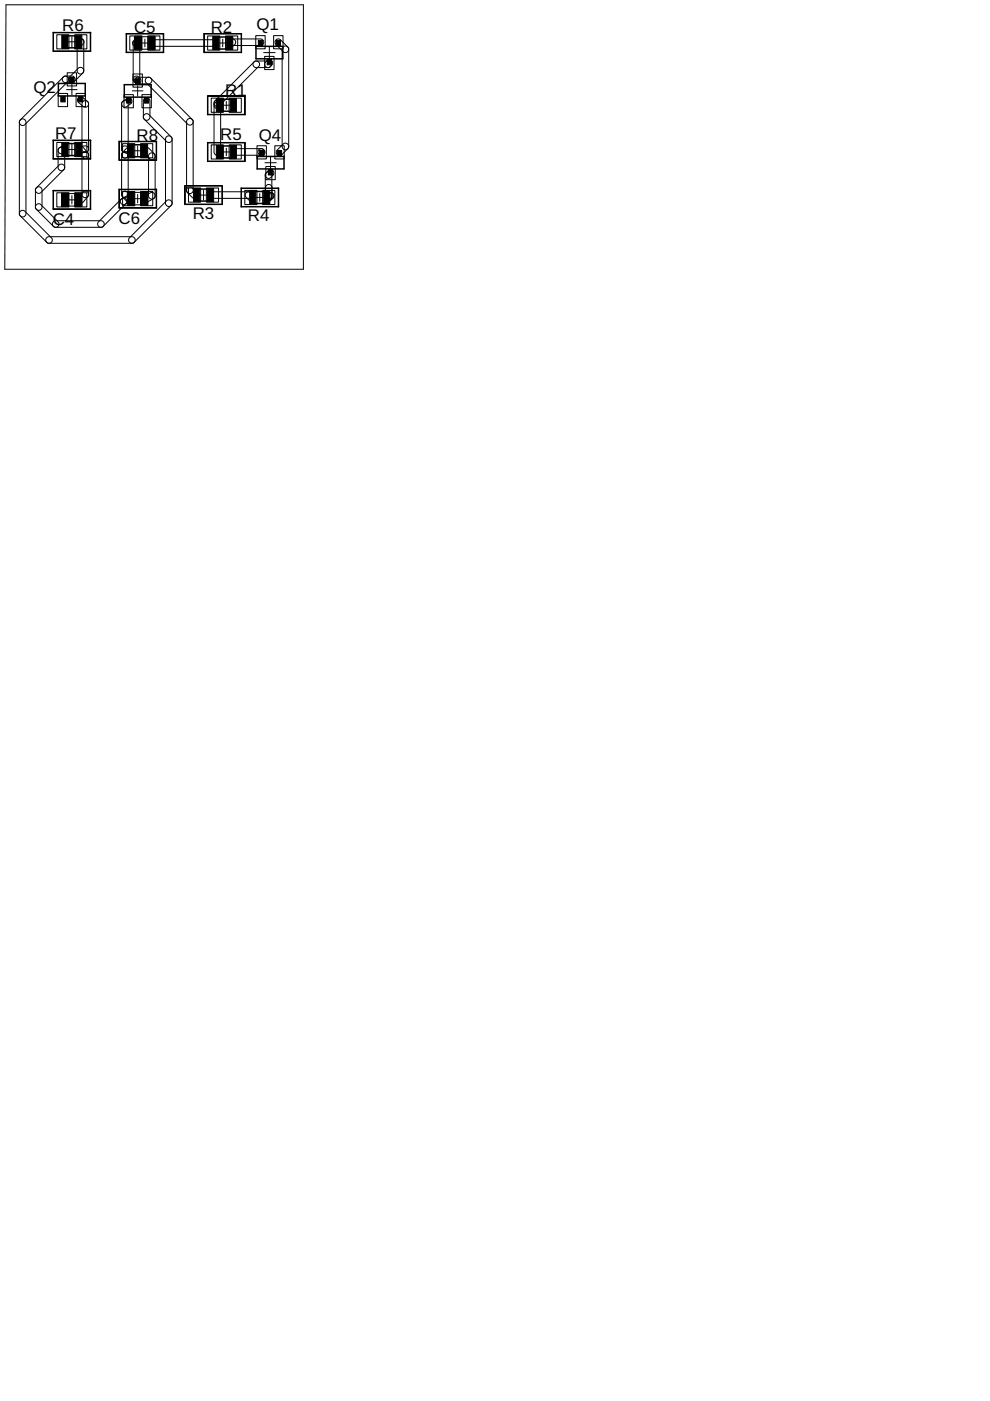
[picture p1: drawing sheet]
<svg xmlns="http://www.w3.org/2000/svg" width="210mm" height="297mm" viewBox="0 0 210 297" stroke-linecap="round" stroke-linejoin="round" font-family="sans-serif">
<defs><g id="words">
<g font-size="3.6">
<text x="13.2" y="6.6">R6</text>
<text x="28.4" y="7.1">C5</text>
<text x="44.7" y="7.1">R2</text>
<text x="54.4" y="6.3">Q1</text>
<text x="7.1" y="19.8">Q2</text>
<text x="47.7" y="20.3">R1</text>
<text x="11.7" y="29.4">R7</text>
<text x="28.9" y="29.9">R8</text>
<text x="46.7" y="29.7">R5</text>
<text x="54.9" y="29.9">Q4</text>
<text x="11.2" y="47.7">C4</text>
<text x="25.1" y="47.4">C6</text>
<text x="40.9" y="46.4">R3</text>
<text x="52.5" y="46.9">R4</text>
</g>
</g></defs>
<g fill="none" stroke="#000" stroke-width=".21">
<path d="M1.3 1h63v56.1h-63.3zM12 7.4h2.6v3h-2.6zM12.3 19.8h2v2.8h-2zM13.4 16.4l.4-.3h1.5a.7 .7 0 0 1 .6 .7 .7 .7 0 0 1-.6 .7h-1.5a.69 .69 0 0 1-.4-1.1zM14.1 19h2.2M14.2 8.9h2.1M14.2 15.4h2v2.8h-2zM14.7 16.4l1.9-2a.7 .7 0 0 1 1 .1 .7 .7 0 0 1 0 .9l-1.9 2a.7 .7 0 0 1-1-.1 .7 .7 0 0 1 0-.9zM15.2 7.8v2.1M15.2 17.9v2.2M15.8 7.4h2.6v3h-2.6zM16.1 19.8h2v2.8h-2z"/>
<path d="M16.5 8.5a.7 .7 0 0 1 .7-.2 .7 .7 0 0 1 .6 .5v6.3a.7 .7 0 0 1-.7 .6 .7 .7 0 0 1-.7-.6v-6.3zM27.5 7.6h2.6v3h-2.6zM28.1 19.3h2.2M28.2 15.7h2v2.8h-2zM28.4 16.4l.3-.2a1 1 0 0 1 1.1 1.2l-.3 .3a1 1 0 0 1-1.2-1.1zM28.4 8.8a.7 .7 0 0 1 .7-.2 .7 .7 0 0 1 .5 .6v7.7a.7 .7 0 0 1-.7 .6 .7 .7 0 0 1-.7-.6v-7.7zM28.6 16.7l.5-.3h2.5a.7 .7 0 0 1 .6 .7 .7 .7 0 0 1-.6 .7h-2.5a.69 .69 0 0 1-.5-1.1zM29.2 18.2v2.2M29.9 9.1h1.6M30 10.4h1.5M30 7.8h1.4M30.7 8.3v1.6"/>
<path d="M30.9 16.7l.5-.3 .5 .1 8.9 8.9a.69 .69 0 0 1-.1 .9 .69 .69 0 0 1-.9 .1l-8.9-8.9-.1-.3zM31.3 7.6h2.6v3h-2.6zM32.1 8.7l.4-.3h12.9a.7 .7 0 0 1 .6 .7 .7 .7 0 0 1-.6 .7h-12.9a.69 .69 0 0 1-.4-1.1zM44 7.6h2.6v3h-2.6zM46.4 9.1h1.6M47.2 8.3v1.6M47.8 7.6h2.6v3h-2.6zM48.6 8.7a.74 .74 0 0 1 .9-.4 .74 .74 0 0 1 .4 .9 .77 .77 0 0 1-.8 .6 .77 .77 0 0 1-.7-.8zM48.7 8.5l.5-.2h6.1a.7 .7 0 0 1 .6 .7 .7 .7 0 0 1-.6 .7h-6.1a.69 .69 0 0 1-.5-1.2zM53.8 13.2l.5-.3h2.6a.7 .7 0 0 1 .6 .7 .7 .7 0 0 1-.6 .7h-2.6a.69 .69 0 0 1-.5-1.1zM53.9 13.1a.69 .69 0 0 1 .9 0 .69 .69 0 0 1 .1 1l-8.4 8.3a.69 .69 0 0 1-.9 0 .69 .69 0 0 1-.1-.9zM54.2 7.6h2v2.8h-2z"/>
<path d="M55.9 11.2h2.4M56.1 12h2v2.8h-2zM56.7 12.8a.69 .69 0 0 1 .9 .1 .69 .69 0 0 1 .1 .9l-.4 .4a.69 .69 0 0 1-1-.1 .69 .69 0 0 1 0-.9zM57.1 9.9v2.5M58 7.6h2v2.8h-2zM58.5 8.5l.2-.2h.6l1.8 1.7a.69 .69 0 0 1-.1 .9 .69 .69 0 0 1-.9 .1l-1.7-1.8zM60 10a.7 .7 0 0 1 .7-.2 .7 .7 0 0 1 .5 .6v20.7a.7 .7 0 0 1-.7 .7 .7 .7 0 0 1-.7-.7v-20.7zM4.3 25.5l9.2-9.2a.69 .69 0 0 1 .9 0 .69 .69 0 0 1 .1 1l-9.3 9.2a.69 .69 0 0 1-.9-.1 .69 .69 0 0 1 0-.9zM4.3 25.5a.7 .7 0 0 1 .7-.3 .7 .7 0 0 1 .5 .6v19.6a.7 .7 0 0 1-.7 .6 .7 .7 0 0 1-.7-.6v-19.6zM7.8 39.8a.69 .69 0 0 1 1.1 .4v3.8a.7 .7 0 0 1-.7 .6 .7 .7 0 0 1-.7-.6v-3.8zM12 30.2h2.6v3h-2.6zM12.4 31.5l.7-.4a.71 .71 0 0 1 .8 .2 .71 .71 0 0 1-.1 1l-.5 .3a.71 .71 0 0 1-.8-.3 .71 .71 0 0 1-.1-.8z"/>
<path d="M12.5 31.5a.7 .7 0 0 1 .7-.3 .7 .7 0 0 1 .5 .6v3.8a.7 .7 0 0 1-.7 .6 .7 .7 0 0 1-.7-.6v-3.8zM12.6 34.9a.69 .69 0 0 1 .9 .1 .69 .69 0 0 1 .1 .9l-5 5a.69 .69 0 0 1-.9-.1 .69 .69 0 0 1 0-.9zM14 31.7h2.4M15.2 30.5v2.4M15.8 30.2h2.6v3h-2.6zM16.6 31.2l.3-.2 .5 .1 1.3 1.3a.7 .7 0 0 1-.2 1 .7 .7 0 0 1-.9 0l-1.2-1.5zM16.6 31.2l1.5-.3a.7 .7 0 0 1 .7 .7 .7 .7 0 0 1-.6 .7l-1.1 .1a.71 .71 0 0 1-.6-.5 .71 .71 0 0 1 .1-.7zM16.7 20.7l.7-.2 1.2 1.1a.7 .7 0 0 1 0 .9 .7 .7 0 0 1-.9 .1l-1.2-1.1-.1-.5zM17.5 21.6a.7 .7 0 0 1 .8-.2 .7 .7 0 0 1 .5 .5v9.8a.7 .7 0 0 1-.7 .6 .7 .7 0 0 1-.7-.6v-9.8zM17.5 32.4a.7 .7 0 0 1 .8-.2 .7 .7 0 0 1 .5 .5v8.6a.7 .7 0 0 1-.7 .6 .7 .7 0 0 1-.7-.6v-8.6zM25.9 21.6a.7 .7 0 0 1 .8-.2 .7 .7 0 0 1 .5 .5v9.8a.7 .7 0 0 1-.7 .6 .7 .7 0 0 1-.7-.6v-9.8zM25.9 32.4a.7 .7 0 0 1 .8-.2 .7 .7 0 0 1 .5 .5v8.6a.7 .7 0 0 1-.7 .6 .7 .7 0 0 1-.7-.6v-8.6z"/>
<path d="M26 30.5h2.6v3h-2.6zM26 21.5l.9-.7a.7 .7 0 0 1 1 .2 .7 .7 0 0 1-.1 1l-1 .6a.7 .7 0 0 1-.9-.1 .7 .7 0 0 1 .1-1zM26 31.1l.7-.2 .9 .4a.71 .71 0 0 1 .3 .9 .71 .71 0 0 1-.8 .4l-1.1-.5-.2-.5zM26.3 20.1h2v2.8h-2zM26.8 31.4a.7 .7 0 0 1 1 0 .7 .7 0 0 1 .1 1l-1 1a.7 .7 0 0 1-.9-.1 .7 .7 0 0 1-.1-.9zM28.2 32h2M29.2 30.9v2.1M29.8 30.5h2.6v3h-2.6zM30.1 20.1h2v2.8h-2zM30.5 24.4l.5-.3 .5 .2 4.8 4.8a.69 .69 0 0 1 0 .9 .69 .69 0 0 1-.9 .1l-4.9-4.9-.1-.3zM30.5 21a.7 .7 0 0 1 .8-.2 .7 .7 0 0 1 .5 .6v3.5a.7 .7 0 0 1-.7 .6 .7 .7 0 0 1-.7-.6v-3.5zM30.7 31.4l.5-.1 .3 .1 1.3 1.3a.71 .71 0 0 1-.1 .9 .71 .71 0 0 1-1 .1l-1.3-1.5v-.5z"/>
<path d="M31.6 32.7a.7 .7 0 0 1 .8-.3 .7 .7 0 0 1 .5 .6v8.6a.7 .7 0 0 1-.7 .6 .7 .7 0 0 1-.7-.6v-8.6zM35.2 29.1a.7 .7 0 0 1 .8-.3 .7 .7 0 0 1 .5 .6v13.8a.7 .7 0 0 1-.7 .6 .7 .7 0 0 1-.7-.6v-13.8zM39.7 39.9l.3-.2h.5l1.3 1.2a.71 .71 0 0 1-.1 1 .71 .71 0 0 1-.9 0l-1.1-1.1-.1-.6zM39.7 25.4a.7 .7 0 0 1 .7-.3 .7 .7 0 0 1 .6 .6v14.7a.7 .7 0 0 1-.7 .6 .7 .7 0 0 1-.7-.6v-14.7zM40 39.9h2.5v3h-2.5zM43.8 39.9h2.5v3h-2.5zM44.8 20.8h2.6v3h-2.6zM44.8 30.7h2.6v3h-2.6zM45.5 21.5a.7 .7 0 0 1 .8-.3 .7 .7 0 0 1 .5 .6v.6a.7 .7 0 0 1-.7 .6 .7 .7 0 0 1-.7-.6zM45.5 21.9a.7 .7 0 0 1 .8-.3 .7 .7 0 0 1 .5 .6v10.1a.7 .7 0 0 1-.7 .6 .7 .7 0 0 1-.7-.6v-10.1zM47.2 22.3h1.6M47.2 32.2h1.6"/>
<path d="M48 21.5v1.6M48 31.4v1.6M48.6 20.8h2.6v3h-2.6zM48.6 30.7h2.6v3h-2.6zM49.3 31.8l.5-.3h5.7a.7 .7 0 0 1 .6 .7 .7 .7 0 0 1-.6 .7h-5.7a.69 .69 0 0 1-.5-1.1zM54.5 30.9h2v2.8h-2zM56.2 34.5h2.4M56.4 35.3h2v2.8h-2zM56.4 36.7l.5-.5a.69 .69 0 0 1 1 0 .69 .69 0 0 1 0 .9l-.5 .6a.69 .69 0 0 1-1-.1 .69 .69 0 0 1 0-.9zM56.4 36.7a.7 .7 0 0 1 .7-.3 .7 .7 0 0 1 .5 .6v4.6a.7 .7 0 0 1-.7 .6 .7 .7 0 0 1-.7-.6v-4.6zM56.4 39.4a.7 .7 0 0 1 .8-.3 .7 .7 0 0 1 .5 .6v2.3a.7 .7 0 0 1-.7 .6 .7 .7 0 0 1-.7-.6v-2.3zM57.4 33.3v2.4"/>
<path d="M58.3 30.9h2v2.8h-2zM58.7 31.9l1.4-1.4a.69 .69 0 0 1 .9 .1 .69 .69 0 0 1 .1 .9l-1.4 1.4a.69 .69 0 0 1-.9-.1 .69 .69 0 0 1-.1-.9zM4.3 44.9l.4-.3 .5 .1 5.7 5.8a.69 .69 0 0 1 0 .9 .69 .69 0 0 1-.9 0l-5.7-5.7-.2-.3zM7.7 43.5l.4-.3 .5 .1 3.8 3.8a.69 .69 0 0 1-.1 .9 .69 .69 0 0 1-.9 0l-3.7-3.7-.2-.3zM9.8 50.5l.5-.3h17.7a.7 .7 0 0 1 .7 .7 .7 .7 0 0 1-.7 .7h-17.7a.69 .69 0 0 1-.5-1.1zM11.3 47.1l.4-.3h9.8a.7 .7 0 0 1 .6 .7 .7 .7 0 0 1-.6 .7h-9.8a.69 .69 0 0 1-.4-1.1zM12 40.9h2.6v3h-2.6zM14.3 42.4h1.8M14.5 43.7h1.5M14.5 41h1.4M15.2 41.5v1.8M15.8 40.9h2.6v3h-2.6z"/>
<path d="M17.6 40.7a.7 .7 0 0 1 .9 0 .7 .7 0 0 1 .2 .9l-1.1 1.3a.7 .7 0 0 1-.9 0 .7 .7 0 0 1-.2-.9zM20.8 47.1l5-5a.69 .69 0 0 1 .9 .1 .69 .69 0 0 1 .1 .9l-5 4.9a.69 .69 0 0 1-.9 0 .69 .69 0 0 1-.1-.9zM25.7 42.2l1.3-.7a.7 .7 0 0 1 .9 .3 .7 .7 0 0 1-.2 .9l-1.2 .6a.71 .71 0 0 1-.9-.2 .71 .71 0 0 1 .1-.9zM26 40.7l.4-.2 .4 .1 1.1 1.1a.71 .71 0 0 1-.1 .9 .71 .71 0 0 1-1 .1l-.9-1.1-.1-.5zM26 40.6h2.6v3h-2.6zM27.4 50.5l8-8a.69 .69 0 0 1 .9 .1 .69 .69 0 0 1 0 .9l-7.9 7.9a.69 .69 0 0 1-.9 0 .69 .69 0 0 1-.1-.9zM28.3 42.1h1.8M28.4 43.4h1.6M28.4 40.8h1.5M29.2 41.2v1.8M29.8 40.6h2.6v3h-2.6zM30.5 41.7l1.4-.8a.71 .71 0 0 1 .9 .3 .71 .71 0 0 1-.2 .9l-1.3 .7a.7 .7 0 0 1-.8-.3 .7 .7 0 0 1 0-.8z"/>
<path d="M42.1 41.4h2.1M43.2 40.3v2.1M44.5 40.9l.5-.2h7.8a.7 .7 0 0 1 .6 .7 .7 .7 0 0 1-.6 .7h-7.8a.69 .69 0 0 1-.5-1.2zM51.9 40.4h2.6v3h-2.6zM52.1 40.9l.3-.2h.6l.7 .7a.69 .69 0 0 1 0 1 .69 .69 0 0 1-.9 0l-.8-.8zM54.3 41.9h1.6M55.1 41v1.7M55.7 40.4h2.6v3h-2.6zM56.4 41.1a.7 .7 0 0 1 .7-.3 .7 .7 0 0 1 .5 .6v.6a.7 .7 0 0 1-.7 .6 .7 .7 0 0 1-.7-.6zM56.4 41.1l.3-.2 .8-.1a.7 .7 0 0 1 .6 .7 .7 .7 0 0 1-.6 .7h-.6a.69 .69 0 0 1-.5-1.1zM56.5 41.4l.5-.5a.7 .7 0 0 1 .9 .1 .7 .7 0 0 1 0 1l-.5 .4a.7 .7 0 0 1-.9-.1 .7 .7 0 0 1 0-.9z"/>
<circle cx="17.1" cy="8.9" r=".73"/>
<circle cx="28.8" cy="9.2" r=".76"/>
<circle cx="55.4" cy="32.3" r=".74"/>
</g>
<g fill="#000" stroke="#000" stroke-width=".21">
<path d="M11.2 6.9l.1 4zM11.2 10.8l8 .1zM13.1 7.5h1.3v2.8h-1.3zM14.8 16.4h.9v1.2h-.9zM16 7.5h1.4v2.8h-1.4zM11.2 6.9h8zM19.1 6.9l.1 4zM26.7 7.1l.1 4.1zM26.7 11.1h8zM28.5 7.7h1.5v2.9h-1.5zM28.7 16.7h1v1.2h-1zM31.4 7.7h1.5v2.9h-1.5z"/>
<path d="M26.7 7.1l8 .1zM34.6 7.1l.1 4.1zM43.2 7.1l.1 4.1zM43.2 11l8 .1zM45.1 7.7h1.3v2.8h-1.3zM48 7.7h1.4v2.8h-1.4zM43.2 7.1l8 .1zM51.1 7.1l.1 4.1zM54.8 8.6h.9v1.1h-.9zM56.6 12.6h1v1.1h-1zM58.5 8.6h1v1.1h-1zM11.2 29.7l.1 4z"/>
<path d="M11.2 33.7h8zM12.9 20.4h.9v1.2h-.9zM13.1 30.3h1.3v2.8h-1.3zM16 30.3h1.4v2.8h-1.4zM16.6 20.4h1v1.2h-1zM11.2 29.7l8 .1zM19.1 29.7l.1 4zM25.2 30l.1 4zM25.2 33.9l8 .1zM26.8 20.7h1v1.2h-1zM27.1 30.6h1.3v2.8h-1.3zM30 30.6h1.3v2.8h-1.3z"/>
<path d="M30.6 20.7h.9v1.2h-.9zM25.2 30h8zM33.1 30l.1 4zM39.2 39.4v4zM41 40h1.4v2.8h-1.4zM44 20.3l.1 4zM44 30.2l.1 4zM44 40h1.3v2.8h-1.3zM44 24.3h8zM44 34.2h8zM45.9 20.9h1.3v2.8h-1.3zM45.9 30.8h1.3v2.8h-1.3z"/>
<path d="M39.2 39.4h8zM48.8 20.9h1.3v2.8h-1.3zM48.8 30.8h1.3v2.8h-1.3zM51.1 39.9l.1 4zM44 20.3l8 .1zM44 30.2l8 .1zM51.9 20.3l.1 4zM51.9 30.2l.1 4zM55 31.9h1v1.2h-1zM56.9 35.9h.9v1.2h-.9zM58.8 31.9h.9v1.2h-.9zM51.1 39.9h8z"/>
<path d="M11.2 40.4l.1 4zM11.2 44.3l8 .1zM13 40.9h1.5v2.9h-1.5zM15.9 40.9h1.5v2.9h-1.5zM11.2 40.4h8zM19.1 40.4l.1 4zM25.2 40.1l.1 4zM25.2 44l8 .1zM27 40.7h1.5v2.9h-1.5zM29.9 40.7h1.5v2.9h-1.5zM25.2 40.1l8 .1zM33.1 40.1l.1 4z"/>
<path d="M39.2 43.3h8zM47.1 39.4v4zM51.1 43.8l8 .1zM52.9 40.4h1.4v2.8h-1.4zM55.9 40.4h1.3v2.8h-1.3zM59 39.9l.1 4z"/>
</g>
<g fill="none" stroke="#000" stroke-width=".32">
<path d="M12.4 17.7h5.7v2.6h-5.7zM14.4 7.6h1.6M14.4 10.1h1.6M26.4 17.9h5.6v2.7h-5.6zM46.4 10.4h1.6M46.4 7.9h1.6M54.3 9.8h5.7v2.7h-5.7zM14.4 30.4h1.6M14.4 33h1.6M28.4 30.7h1.6M28.4 33.2h1.6M47.2 23.6h1.6"/>
<path d="M47.2 21h1.6M47.2 33.5h1.6M47.2 30.9h1.6M54.5 33.2h5.7v2.6h-5.7zM42.3 42.6h1.7M42.3 40.1h1.7M54.3 40.6h1.6M54.3 43.1h1.6"/>
</g>
<use href="#words"/>
</svg>
